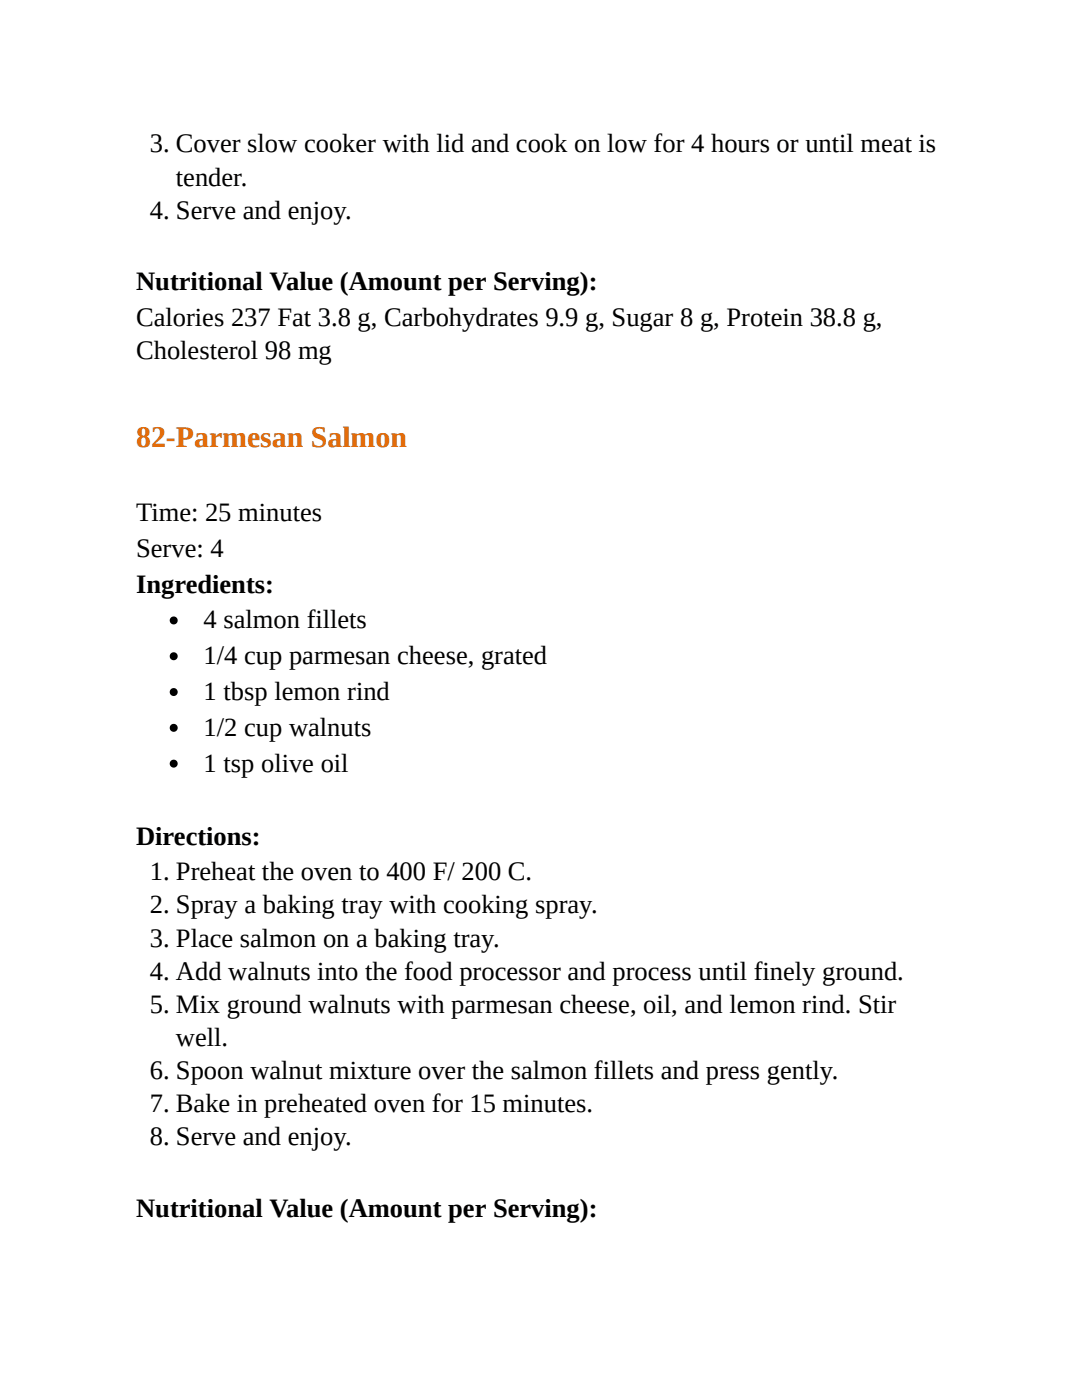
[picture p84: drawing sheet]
<svg xmlns="http://www.w3.org/2000/svg" width="216mm" height="279mm" viewBox="0 0 216 279" stroke-linecap="round" stroke-linejoin="round" font-family="sans-serif">
<defs><g id="words">
<text font-size="6" fill="#e36c0a" x="27.2" y="89.2">82-Parmesan Salmon</text>
<g font-size="5.3">
<text x="29.9" y="30.4">3. Cover slow cooker with lid and cook on low for 4 hours or until meat is</text>
<text x="35.1" y="37">tender.</text>
<text x="29.9" y="43.7">4. Serve and enjoy.</text>
<text x="27.2" y="57.9">Nutritional Value (Amount per Serving):</text>
<text x="27.2" y="65.1">Calories 237 Fat 3.8 g, Carbohydrates 9.9 g, Sugar 8 g, Protein 38.8 g,</text>
<text x="27.2" y="71.7">Cholesterol 98 mg</text>
<text x="27.2" y="104">Time: 25 minutes</text>
<text x="27.2" y="111.1">Serve: 4</text>
<text x="27.2" y="118.3">Ingredients:</text>
<text x="40.6" y="125.4">4 salmon fillets</text>
<text x="40.6" y="132.6">1/4 cup parmesan cheese, grated</text>
<text x="40.6" y="139.7">1 tbsp lemon rind</text>
<text x="40.6" y="146.8">1/2 cup walnuts</text>
<text x="40.6" y="154">1 tsp olive oil</text>
<text x="27.2" y="168.5">Directions:</text>
<text x="29.9" y="175.7">1. Preheat the oven to 400 F/ 200 C.</text>
<text x="29.9" y="182.3">2. Spray a baking tray with cooking spray.</text>
<text x="29.9" y="188.9">3. Place salmon on a baking tray.</text>
<text x="29.9" y="195.5">4. Add walnuts into the food processor and process until finely ground.</text>
<text x="29.9" y="202.1">5. Mix ground walnuts with parmesan cheese, oil, and lemon rind. Stir</text>
<text x="35.1" y="208.8">well.</text>
<text x="29.9" y="215.4">6. Spoon walnut mixture over the salmon fillets and press gently.</text>
<text x="29.9" y="222">7. Bake in preheated oven for 15 minutes.</text>
<text x="29.9" y="228.6">8. Serve and enjoy.</text>
<text x="27.2" y="242.9">Nutritional Value (Amount per Serving):</text>
</g>
</g></defs>
<g fill="#000">
<circle cx="34.7" cy="138.1" r=".79"/>
<circle cx="34.7" cy="131" r=".79"/>
<circle cx="34.7" cy="123.8" r=".79"/>
<circle cx="34.7" cy="145.3" r=".79"/>
<circle cx="34.7" cy="152.4" r=".79"/>
</g>
<use href="#words"/>
</svg>
